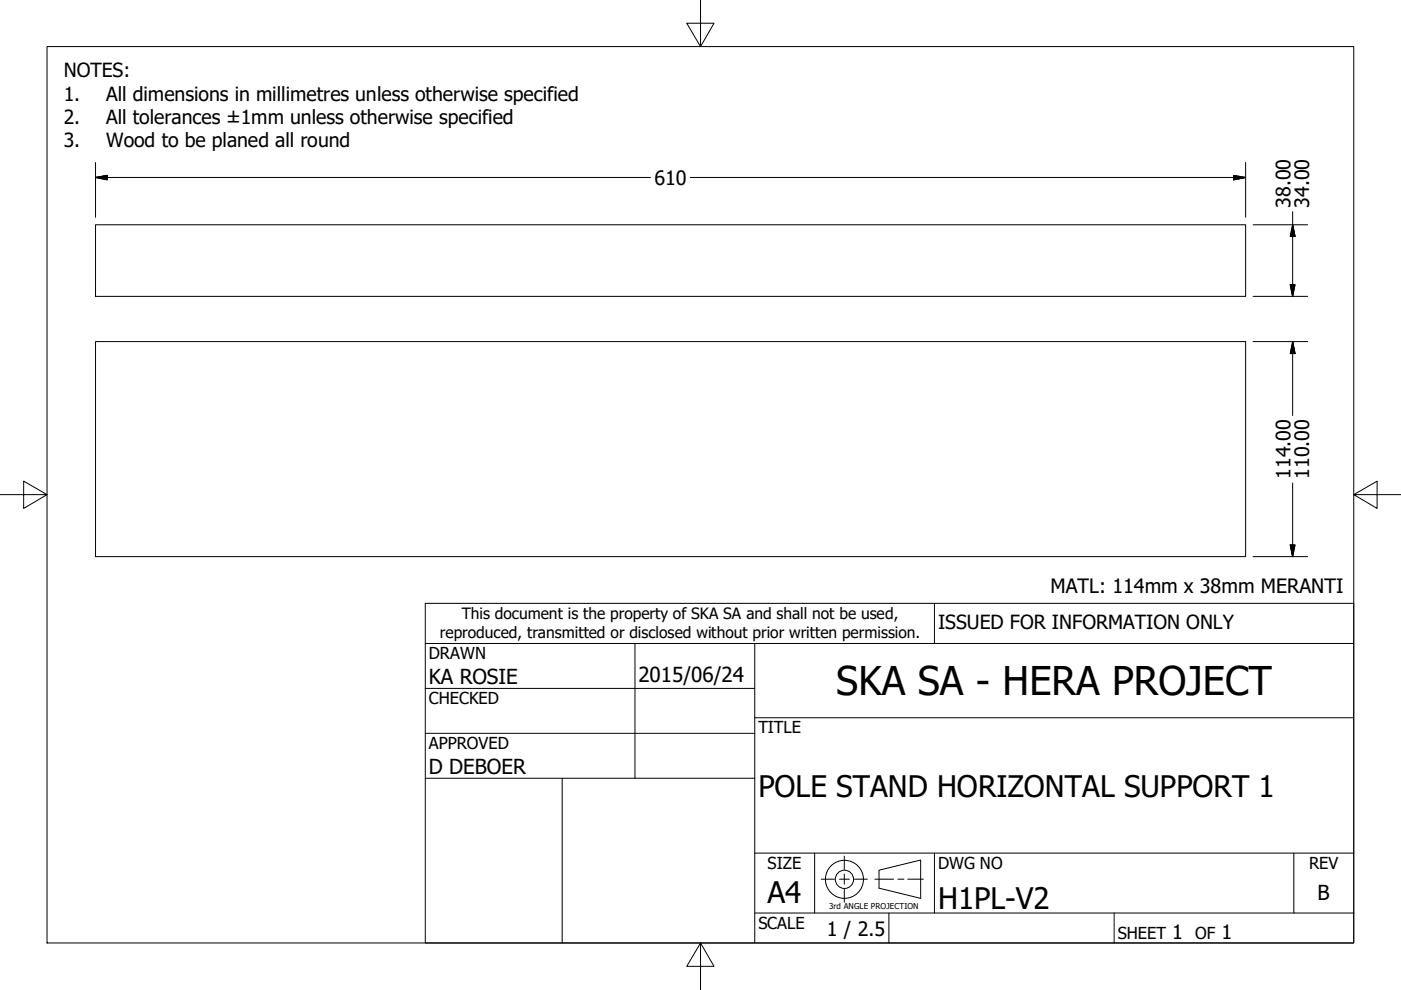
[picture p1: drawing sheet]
<svg xmlns="http://www.w3.org/2000/svg" width="297mm" height="210mm" viewBox="0 0 297 210" stroke-linecap="round" stroke-linejoin="round" font-family="sans-serif">
<defs><g id="words">
<text font-size="8.4" x="177.3" y="147.4">SKA SA - HERA PROJECT</text>
<g font-size="6.3">
<text x="160.8" y="169">POLE STAND HORIZONTAL SUPPORT 1</text>
<text x="162.8" y="191.4">A4</text>
<text x="198.9" y="192.8">H1PL-V2</text>
</g>
<g font-size="4.4">
<text x="90.9" y="145.1">KA ROSIE</text>
<text x="135.4" y="144.5">2015/06/24</text>
<text x="90.9" y="164.1">D DEBOER</text>
<text x="279.3" y="190.7">B</text>
</g>
<g font-size="4.2">
<text x="138.7" y="39.2">610</text>
<text x="273.6" y="44.1" transform="rotate(-90 273.6 44.1)">38.00</text>
<text x="277.6" y="44.1" transform="rotate(-90 277.6 44.1)">34.00</text>
<text x="273.6" y="101.6" transform="rotate(-90 273.6 101.6)">114.00</text>
<text x="277.6" y="101.6" transform="rotate(-90 277.6 101.6)">110.00</text>
<text x="222.8" y="125.8">MATL: 114mm x 38mm MERANTI</text>
<text x="175.3" y="198.5">1 / 2.5</text>
<text x="248.5" y="199.1">1</text>
<text x="259" y="199.1">1</text>
</g>
<g font-size="4.1">
<text x="13.5" y="16.4">NOTES:</text>
<text x="13.5" y="21.4">1.</text>
<text x="22.5" y="21.4">All dimensions in millimetres unless otherwise specified</text>
<text x="13.5" y="26.3">2.</text>
<text x="22.5" y="26.3">All tolerances ±1mm unless otherwise specified</text>
<text x="13.5" y="31.2">3.</text>
<text x="22.5" y="31.2">Wood to be planed all round</text>
<text x="198.9" y="133.4">ISSUED FOR INFORMATION ONLY</text>
</g>
<g font-size="3.5">
<text x="90.9" y="139.7">DRAWN</text>
<text x="90.9" y="149.3">CHECKED</text>
<text x="160.8" y="155.5">TITLE</text>
<text x="90.9" y="158.8">APPROVED</text>
<text x="162.8" y="184.2">SIZE</text>
<text x="198.9" y="184.2">DWG NO</text>
<text x="277.6" y="184.2">REV</text>
<text x="160.8" y="196.9">SCALE</text>
<text x="237" y="199.1">SHEET</text>
<text x="253.4" y="199.1">OF</text>
</g>
<g font-size="3.3">
<text x="97.9" y="131.3">This document is the property of SKA SA and shall not be used,</text>
<text x="93.3" y="135.2">reproduced, transmitted or disclosed without prior written permission.</text>
</g>
<text font-size="1.7" x="175.8" y="192.8">3rd ANGLE PROJECTION</text>
</g></defs>
<!-- layer: Visible (ANSI) -->
<path d="M20.3 47.7h243.8v15.1h-243.8zM20.3 72.4h243.8v45.6h-243.8z" fill="none" stroke="#000" stroke-width=".21"/>
<!-- layer: Border (ANSI) -->
<path d="M148.5 -.1v10l-2.9-5h5.8l-2.9 5M10 9.9h277v190h-277zM0 104.9h10l-5-2.9v5.8l5-2.9M287 104.9l5 2.9v-5.8l-5 2.9h10M148.5 199.9l2.9 5h-5.8l2.9-5v10" fill="none" stroke="#000" stroke-width=".21"/>
<!-- layer: Title (ANSI) -->
<g fill="none" stroke="#000" stroke-width=".21">
<path d="M90.2 127.9h196.8v72h-196.8zM90.2 136.4h196.8M134.6 136.4v28.6M160 136.4v63.5M198.1 127.9v8.5M90.2 146h69.8M90.2 155.5h69.8M160 152.2h127M90.2 165h69.8M119.2 165v34.9M160 193.6h127M160 180.9h127"/>
<path d="M172.7 180.9v12.7M188.5 193.6v6.3M198.1 180.9v12.7M236.2 193.6v6.3M274.3 180.9v12.7"/>
</g>
<!-- layer: Dimension (ANSI) -->
<g fill="none" stroke="#000" stroke-width=".21">
<path d="M20.3 37.6l2.4-.4v.9zM20.3 37.6h117.6M20.3 34.5v11.6M146.4 37.6h117.7M261.6 37.2l2.5 .4-2.5 .5zM264.1 34.5v11.6M265.7 47.7h11.5M274.1 47.7l.5 2.4h-1zM274.1 44.9v17.9M265.7 62.8h11.5M265.7 72.4h11.5M273.6 60.4h1l-.5 2.4z"/>
<path d="M274.1 72.4l.5 2.6h-1zM274.1 72.4v15.7M265.7 118h11.5M273.6 115.5h1l-.5 2.5zM274.1 102.4v15.6"/>
</g>
<path d="M20.3 37.6l2.4-.4zM20.3 37.6l2.4-.4v.9zM261.6 38.1l2.5-.5zM261.6 37.2l2.5 .4-2.5 .5zM274.1 47.7l.5 2.4zM274.1 47.7l.5 2.4h-1zM273.6 60.4l.5 2.4zM273.6 60.4h1l-.5 2.4zM274.1 72.4l.5 2.6zM274.1 72.4l.5 2.6h-1zM273.6 115.5l.5 2.5zM273.6 115.5h1l-.5 2.5z" fill="#000" stroke="#000" stroke-width=".21"/>
<!-- layer: Sketch Geometry (ANSI) -->
<g fill="none" stroke="#000" stroke-width=".21">
<path d="M174.1 186.4h2.8M178 186.4h2.1M179 181.5v2.8M179 185.3v2.2M179 188.5v2.8M181.2 186.4h2.7M185.5 186.4h4M186.4 184.5l8.8-2.2v8.2l-8.8-2.2zM190.4 186.4h1.2M192.5 186.4h3.3"/>
<circle cx="179" cy="186.4" r="4"/>
<circle cx="179" cy="186.4" r="1.94"/>
</g>
<use href="#words"/>
</svg>
